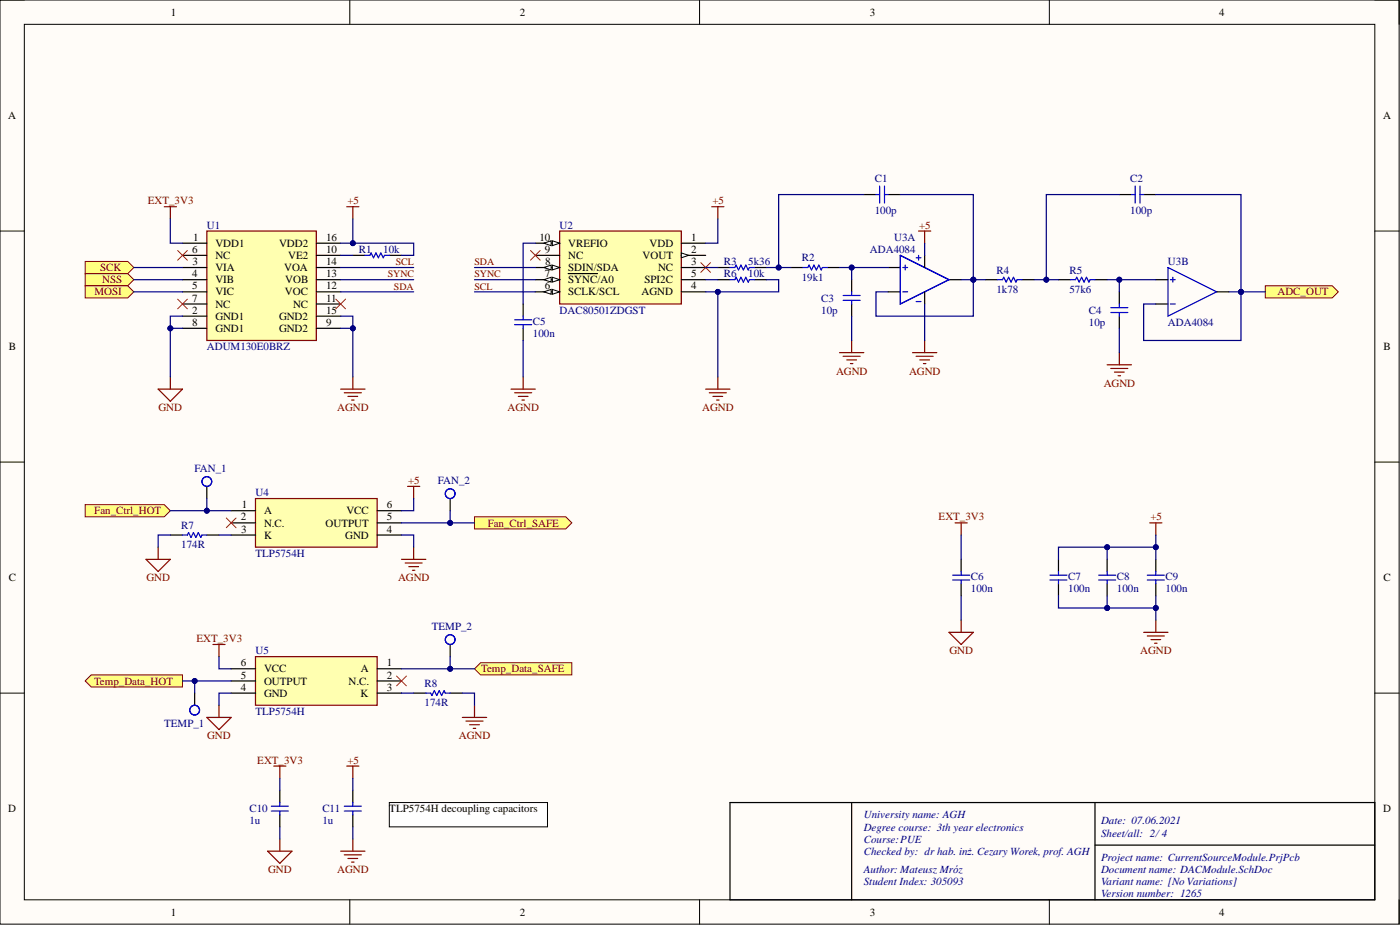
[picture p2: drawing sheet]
<svg xmlns="http://www.w3.org/2000/svg" width="292mm" height="193mm" viewBox="0 0 292 193" stroke-linecap="round" stroke-linejoin="round" font-family="sans-serif">
<defs><g id="words">
<g font-size="2.3">
<text x="35.6" y="3.3">1</text>
<text x="108.4" y="3.3">2</text>
<text x="181.5" y="3.3">3</text>
<text x="254.4" y="3.3">4</text>
<text x="1.7" y="24.9">A</text>
<text x="288.6" y="24.9">A</text>
<text x="40.1" y="52.8">6</text>
<text x="40.3" y="50.2">1</text>
<text x="44.9" y="51.5">VDD1</text>
<text x="58.2" y="51.5">VDD2</text>
<text x="68" y="50.2">16</text>
<text x="68" y="52.8">10</text>
<text x="112.5" y="50.2">10</text>
<text x="113.7" y="52.8">9</text>
<text x="118.5" y="51.5">VREFIO</text>
<text x="135.5" y="51.5">VDD</text>
<text x="144.2" y="50.2">1</text>
<text x="144.2" y="52.8">2</text>
<text x="40.1" y="57.8">4</text>
<text x="40.1" y="55.3">3</text>
<text x="44.9" y="56.6">VIA</text>
<text x="44.9" y="59.1">VIB</text>
<text x="44.9" y="54">NC</text>
<text x="59.3" y="56.6">VOA</text>
<text x="59.5" y="59.1">VOB</text>
<text x="60.1" y="54">VE2</text>
<text x="68" y="55.3">14</text>
<text x="68" y="57.8">13</text>
<text x="113.7" y="57.8">7</text>
<text x="113.7" y="55.3">8</text>
<text x="118.5" y="54">NC</text>
<text x="118.5" y="56.6">SDIN/SDA</text>
<text x="118.5" y="59.1">SYNC/A0</text>
<text x="134.1" y="54">VOUT</text>
<text x="134.5" y="59.1">SPI2C</text>
<text x="137.3" y="56.6">NC</text>
<text x="144.2" y="55.3">3</text>
<text x="144.2" y="57.8">5</text>
<text x="40.1" y="65.4">2</text>
<text x="40.1" y="62.9">7</text>
<text x="40.1" y="60.4">5</text>
<text x="44.9" y="61.6">VIC</text>
<text x="44.9" y="64.2">NC</text>
<text x="59.4" y="61.6">VOC</text>
<text x="61.1" y="64.2">NC</text>
<text x="68" y="65.4">15</text>
<text x="68" y="60.4">12</text>
<text x="68" y="62.9">11</text>
<text x="113.7" y="60.4">6</text>
<text x="118.5" y="61.6">SCLK/SCL</text>
<text x="133.9" y="61.6">AGND</text>
<text x="144.2" y="60.4">4</text>
<text x="40.1" y="68">8</text>
<text x="44.9" y="66.7">GND1</text>
<text x="44.9" y="69.3">GND1</text>
<text x="58.2" y="66.7">GND2</text>
<text x="58.2" y="69.3">GND2</text>
<text x="68" y="68">9</text>
<text x="1.8" y="73.1">B</text>
<text x="288.7" y="73.1">B</text>
<text x="50.4" y="106">1</text>
<text x="55.1" y="107.3">A</text>
<text x="72.3" y="107.3">VCC</text>
<text x="80.7" y="106">6</text>
<text x="50.2" y="108.6">2</text>
<text x="50.3" y="111.1">3</text>
<text x="55.1" y="109.8">N.C.</text>
<text x="55.1" y="112.4">K</text>
<text x="67.9" y="109.8">OUTPUT</text>
<text x="72" y="112.4">GND</text>
<text x="80.7" y="108.6">5</text>
<text x="80.7" y="111.1">4</text>
<text x="1.8" y="121.3">C</text>
<text x="288.7" y="121.3">C</text>
<text x="50.2" y="139">6</text>
<text x="50.3" y="141.5">5</text>
<text x="55.1" y="140.3">VCC</text>
<text x="55.1" y="142.8">OUTPUT</text>
<text x="72.7" y="142.8">N.C.</text>
<text x="75.3" y="140.3">A</text>
<text x="80.7" y="139">1</text>
<text x="80.7" y="141.5">2</text>
<text x="50.2" y="144.1">4</text>
<text x="55.1" y="145.4">GND</text>
<text x="75.2" y="145.4">K</text>
<text x="80.7" y="144.1">3</text>
<text x="1.7" y="169.5">D</text>
<text x="81.2" y="169.5">TLP5754H decoupling capacitors</text>
<text x="288.6" y="169.5">D</text>
<text x="35.6" y="191">1</text>
<text x="108.4" y="191">2</text>
<text x="181.5" y="191">3</text>
<text x="254.4" y="191">4</text>
</g>
<g font-size="2.3" fill="#000080">
<text x="182.5" y="38.1">C1</text>
<text x="235.8" y="38.1">C2</text>
<text x="43.2" y="47.7">U1</text>
<text x="116.8" y="47.7">U2</text>
<text x="182.5" y="44.6">100p</text>
<text x="235.8" y="44.6">100p</text>
<text x="74.9" y="52.8">R1</text>
<text x="80" y="52.8">10k</text>
<text x="181.5" y="52.8">ADA4084</text>
<text x="186.6" y="50.2">U3A</text>
<text x="151" y="57.8">R6</text>
<text x="151" y="55.3">R3</text>
<text x="156.1" y="57.8">10k</text>
<text x="156.1" y="55.3">5k36</text>
<text x="167.3" y="54.5">R2</text>
<text x="167.3" y="58.6">19k1</text>
<text x="207.9" y="57.1">R4</text>
<text x="223.1" y="57.1">R5</text>
<text x="243.7" y="55.3">U3B</text>
<text x="116.8" y="65.4">DAC80501ZDGST</text>
<text x="171.3" y="62.9">C3</text>
<text x="171.3" y="65.4">10p</text>
<text x="207.9" y="61.1">1k78</text>
<text x="223.1" y="61.1">57k6</text>
<text x="227.2" y="65.4">C4</text>
<text x="111.2" y="67.7">C5</text>
<text x="111.2" y="70.3">100n</text>
<text x="227.2" y="68">10p</text>
<text x="243.7" y="68">ADA4084</text>
<text x="43.2" y="73.1">ADUM130E0BRZ</text>
<text x="40.6" y="98.4">FAN_1</text>
<text x="91.4" y="101">FAN_2</text>
<text x="53.3" y="103.5">U4</text>
<text x="37.8" y="110.3">R7</text>
<text x="37.8" y="114.4">174R</text>
<text x="53.3" y="116.2">TLP5754H</text>
<text x="202.6" y="121">C6</text>
<text x="202.6" y="123.5">100n</text>
<text x="222.9" y="121">C7</text>
<text x="222.9" y="123.5">100n</text>
<text x="233" y="121">C8</text>
<text x="233" y="123.5">100n</text>
<text x="243.2" y="121">C9</text>
<text x="243.2" y="123.5">100n</text>
<text x="90.1" y="131.4">TEMP_2</text>
<text x="53.3" y="136.5">U5</text>
<text x="88.6" y="143.3">R8</text>
<text x="53.3" y="149.2">TLP5754H</text>
<text x="88.6" y="147.4">174R</text>
<text x="34.3" y="151.7">TEMP_1</text>
<text x="52" y="169.5">C10</text>
<text x="52" y="172">1u</text>
<text x="67.3" y="169.5">C11</text>
<text x="67.3" y="172">1u</text>
<text x="180.2" y="170.7">University name: AGH</text>
<text x="180.2" y="173.3">Degree course: 3th year electronics</text>
<text x="229.7" y="172">Date: 07.06.2021</text>
<text x="180.2" y="175.8">Course:PUE</text>
<text x="180.2" y="178.3">Checked by: dr hab. inż. Cezary Worek, prof. AGH</text>
<text x="229.7" y="179.6">Project name: CurrentSourceModule.PrjPcb</text>
<text x="229.7" y="174.5">Sheet/all: 2/4</text>
<text x="180.2" y="182.1">Author: Mateusz Mróz</text>
<text x="180.2" y="184.7">Student Index: 305093</text>
<text x="229.7" y="182.1">Document name: DACModule.SchDoc</text>
<text x="229.7" y="184.7">Variant name: [No Variations]</text>
<text x="229.7" y="187.2">Version number: 1265</text>
</g>
<g font-size="2.3" fill="#800000">
<text x="30.8" y="42.6">EXT_3V3</text>
<text x="72.5" y="42.6">+5</text>
<text x="148.6" y="42.6">+5</text>
<text x="191.8" y="47.7">+5</text>
<text x="20.9" y="56.6">SCK</text>
<text x="21.3" y="59.1">NSS</text>
<text x="19.7" y="61.6">MOSI</text>
<text x="266.5" y="61.6">ADC_OUT</text>
<text x="174.4" y="78.1">AGND</text>
<text x="189.7" y="78.1">AGND</text>
<text x="230.3" y="80.7">AGND</text>
<text x="33.1" y="85.7">GND</text>
<text x="70.4" y="85.7">AGND</text>
<text x="105.9" y="85.7">AGND</text>
<text x="146.5" y="85.7">AGND</text>
<text x="85.2" y="101">+5</text>
<text x="19.7" y="107.3">Fan_Ctrl_HOT</text>
<text x="101.7" y="109.8">Fan_Ctrl_SAFE</text>
<text x="195.8" y="108.6">EXT_3V3</text>
<text x="240" y="108.6">+5</text>
<text x="30.5" y="121.3">GND</text>
<text x="83" y="121.3">AGND</text>
<text x="41" y="133.9">EXT_3V3</text>
<text x="198.1" y="136.5">GND</text>
<text x="237.9" y="136.5">AGND</text>
<text x="19.6" y="142.8">Temp_Data_HOT</text>
<text x="100.4" y="140.3">Temp_Data_SAFE</text>
<text x="43.2" y="154.2">GND</text>
<text x="95.7" y="154.2">AGND</text>
<text x="53.7" y="159.3">EXT_3V3</text>
<text x="72.5" y="159.3">+5</text>
<text x="55.9" y="182.1">GND</text>
<text x="70.4" y="182.1">AGND</text>
</g>
<g font-size="2.1" fill="#800000">
<text x="80.9" y="57.9">SYNC</text>
<text x="82.6" y="55.3">SCL</text>
<text x="99" y="55.3">SDA</text>
<text x="99" y="57.9">SYNC</text>
<text x="82.2" y="60.4">SDA</text>
<text x="99" y="60.4">SCL</text>
</g>
</g></defs>
<path d="M0 0h291.9v192.8h-291.9z" fill-rule="evenodd" fill="#fffcf8"/>
<path d="M0 0h291.9v192.8h-291.9z" fill="none" stroke="#000" stroke-width=".21"/>
<path d="M5.1 5.1h281.7v182.6h-281.7z" fill-rule="evenodd" fill="#fffcf8"/>
<g fill="none" stroke="#000" stroke-width=".21">
<path d="M0 0h5.1M5.1 5.1h281.7v182.6h-281.7zM73 0v5.1M146 0v5.1M218.9 0v5.1M286.8 0h5.1v5.1M0 48.2h5.1M286.8 48.2h5.1M0 96.4h5.1M286.8 96.4h5.1M0 144.6h5.1M286.8 144.6h5.1"/>
<path d="M73 187.7v5.1M146 187.7v5.1M218.9 187.7v5.1M291.9 187.7v5.1"/>
</g>
<path d="M152.3 167.4h134.5v20.3h-134.5zM177.7 167.4v20.3M228.5 167.4v20.3M228.5 176.3h58.3" fill="none" stroke="#000" stroke-width=".25"/>
<path d="M116.8 48.2h25.4v15.2h-25.4z" fill-rule="evenodd" fill="#ffffb0"/>
<path d="M116.8 48.2h25.4v15.2h-25.4z" fill="none" stroke="#800000" stroke-width=".25"/>
<path d="M142.2 50.7h5M142.2 53.3h5" fill="none" stroke="#000" stroke-width=".25"/>
<path d="M142.2 52.8l1.5 .5-1.5 .5z" fill="#f8fcff"/>
<path d="M142.2 52.8l1.5 .5-1.5 .5z" fill="none" stroke="#000" stroke-width=".21"/>
<path d="M111.7 50.7h5.1M142.2 55.8h5M142.2 58.3h5M142.2 60.9h5" fill="none" stroke="#000" stroke-width=".25"/>
<path d="M115.2 50.2l1.6 .5-1.6 .5z" fill="#f8fcff"/>
<path d="M115.2 50.2l1.6 .5-1.6 .5z" fill="none" stroke="#000" stroke-width=".21"/>
<path d="M113.5 50.7l1.5-.5v1z" fill="#f8fcff"/>
<path d="M113.5 50.7l1.5-.5v1z" fill="none" stroke="#000" stroke-width=".21"/>
<path d="M111.7 53.3h5.1M111.7 55.8h5.1" fill="none" stroke="#000" stroke-width=".25"/>
<path d="M115.2 55.3l1.6 .5-1.6 .5z" fill="#f8fcff"/>
<path d="M115.2 55.3l1.6 .5-1.6 .5z" fill="none" stroke="#000" stroke-width=".21"/>
<path d="M113.5 55.8l1.5-.5v1z" fill="#f8fcff"/>
<path d="M113.5 55.8l1.5-.5v1z" fill="none" stroke="#000" stroke-width=".21"/>
<path d="M111.7 58.3h5.1" fill="none" stroke="#000" stroke-width=".25"/>
<path d="M115.2 57.8l1.6 .5-1.6 .6z" fill="#f8fcff"/>
<path d="M115.2 57.8l1.6 .5-1.6 .6z" fill="none" stroke="#000" stroke-width=".21"/>
<path d="M113.5 58.3l1.5-.5v1.1z" fill="#f8fcff"/>
<path d="M113.5 58.3l1.5-.5v1.1z" fill="none" stroke="#000" stroke-width=".21"/>
<path d="M118.5 57.1h6.2M111.7 60.9h5.1" fill="none" stroke="#000" stroke-width=".25"/>
<path d="M115.2 60.4l1.6 .5-1.6 .5z" fill="#f8fcff"/>
<path d="M115.2 60.4l1.6 .5-1.6 .5z" fill="none" stroke="#000" stroke-width=".21"/>
<path d="M113.5 60.9l1.5-.5v1z" fill="#f8fcff"/>
<path d="M113.5 60.9l1.5-.5v1z" fill="none" stroke="#000" stroke-width=".21"/>
<path d="M43.2 48.2h22.8v22.8h-22.8z" fill-rule="evenodd" fill="#ffffb0"/>
<g fill="none" stroke="#800000" stroke-width=".25">
<path d="M34.3 43.1h2.5M35.5 43.1v2.6M43.2 48.2h22.8v22.8h-22.8zM72.3 43.1h2.6M73.6 43.1v2.6M148.5 43.1h2.5M149.8 43.1v2.6M35.5 78.6v2.6M73.6 78.6v2.6M149.8 78.6v2.6M33 81.2h5.1l-2.6 2.5zM71.1 81.2h5.1"/>
<path d="M71.8 81.9h3.6M72.6 82.7h2M73.4 83.5h.5M147.2 81.2h5.1M148 81.9h3.5M148.8 82.7h2M149.5 83.5h.5"/>
</g>
<g fill="none" stroke="#000" stroke-width=".25">
<path d="M38.1 50.7h5.1M38.1 55.8h5.1M38.1 58.3h5.1M38.1 53.3h5.1M66 50.7h5.1M66 55.8h5.1M66 58.3h5.1M66 53.3h5.1M38.1 66h5.1M38.1 60.9h5.1M38.1 63.4h5.1M38.1 68.5h5.1"/>
<path d="M66 66h5.1M66 60.9h5.1M66 63.4h5.1M66 68.5h5.1"/>
</g>
<path d="M37.1 52.3l2 2M39.1 52.3l-2 2M110.7 52.3l2 2M112.7 52.3l-2 2M146.2 54.8l2 2M148.2 54.8l-2 2M37.1 62.4l2 2M39.1 62.4l-2 2M70.1 62.4l2 2M72.1 62.4l-2 2" fill="none" stroke="#f00" stroke-width=".21"/>
<path d="M17.8 57.1h8.9l1.2 1.2-1.2 1.3h-8.9z" fill-rule="evenodd" fill="#ffff80"/>
<path d="M17.8 57.1h8.9l1.2 1.2-1.2 1.3h-8.9z" fill="none" stroke="#800000" stroke-width=".21"/>
<path d="M73.6 53.3h2.6M81.2 53.3h2.6M149.8 58.3h2.5M157.4 58.3h2.5M109.2 63.4v2.6M109.2 68.5v2.5M200.5 116.7v2.5M220.8 116.7v2.5M200.5 121.8v2.5M220.8 121.8v2.5" fill="none" stroke="#000" stroke-width=".25"/>
<g fill="none" stroke="#00f" stroke-width=".25">
<path d="M76.2 53.3h1l.2-.5 .5 1 .5-1 .5 1 .6-1 .5 1 .2-.5h1M152.3 58.3h1l.3-.5 .5 1.1 .5-1.1 .5 1.1 .5-1.1 .5 1.1 .3-.6h1M107.4 67.7h3.5M107.4 66.7h3.5M109.2 66v.7M109.2 67.7v.8M198.8 120h3.5M200.5 119.2v.8M219.1 120h3.5M220.8 119.2v.8M198.8 121h3.5M200.5 121v.8"/>
<path d="M219.1 121h3.5M220.8 121v.8"/>
</g>
<g fill="none" stroke="#800000" stroke-width=".25">
<path d="M109.2 78.6v2.6M106.6 81.2h5.1M107.4 81.9h3.5M108.1 82.7h2.1M108.9 83.5h.5M199.3 109.1h2.5M200.5 109.1v2.5M239.9 109.1h2.5M241.2 109.1v2.5M198 131.9h5.1l-2.6 2.5zM200.5 129.4v2.5M238.6 131.9h5.1"/>
<path d="M239.4 132.7h3.5M240.1 133.4h2.1M240.9 134.2h.5M241.2 129.4v2.5"/>
</g>
<path d="M264 59.6h14l1.2 1.3-1.2 1.3h-14z" fill-rule="evenodd" fill="#ffff80"/>
<path d="M264 59.6h14l1.2 1.3-1.2 1.3h-14z" fill="none" stroke="#800000" stroke-width=".21"/>
<g fill="none" stroke="#00f" stroke-width=".25">
<path d="M183.5 38.8v3.6M184.5 38.8v3.6M236.8 38.8v3.6M237.9 38.8v3.6M152.3 55.8h1l.3-.5 .5 1 .5-1 .5 1 .5-1 .5 1 .3-.5h1M167.5 55.8h1.1l.2-.5 .5 1 .5-1 .5 1 .5-1 .5 1 .3-.5h1M182.8 40.6h.7M184.5 40.6h.8M187.8 53.3l10.2 5-10.2 5.1zM188.4 55.8h1M188.9 55.3v1M191.1 53.8h1.1"/>
<path d="M191.7 53.3v1M208.2 58.3h1l.2-.5 .5 1.1 .5-1.1 .5 1.1 .6-1.1 .5 1.1 .2-.6h1M223.4 58.3h1l.3-.5 .5 1.1 .5-1.1 .5 1.1 .5-1.1 .5 1.1 .2-.6h1.1M236.1 40.6h.7M237.9 40.6h.7M243.7 55.8l10.1 5.1-10.1 5.1zM244.2 58.3h1M244.7 57.8v1.1M175.9 62.7h3.6M175.9 61.6h3.6M177.7 60.9v.7M177.7 62.7v.7"/>
<path d="M188.4 60.9h1M191.1 62.9h1.1M231.8 65.2h3.5M231.8 64.2h3.5M233.5 63.4v.8M233.5 65.2v.8M244.2 63.4h1M229.2 120h3.6M231 119.2v.8M229.2 121h3.6M231 121v.8"/>
</g>
<g fill="none" stroke="#000" stroke-width=".25">
<path d="M149.8 55.8h2.5M157.4 55.8h2.5M165 55.8h2.5M172.6 55.8h2.6M177.7 58.3v2.6M180.2 40.6h2.6M185.3 55.8h2.5M185.3 40.6h2.5M192.9 53.3v2.5M198 58.3h2.5M205.6 58.3h2.6M213.2 58.3h2.6"/>
<path d="M220.8 58.3h2.6M228.5 58.3h2.5M233.5 40.6h2.6M238.6 40.6h2.6M241.2 58.3h2.5M177.7 63.4v2.6M185.3 60.9h2.5M192.9 60.9v2.5M233.5 60.9v2.5M233.5 66v2.5M241.2 63.4h2.5M253.8 60.9h2.6"/>
<path d="M231 116.7v2.5M231 121.8v2.5"/>
</g>
<g fill="none" stroke="#800000" stroke-width=".25">
<path d="M191.7 48.2h2.5M192.9 48.2v2.5M175.2 73.6h5M175.9 74.3h3.6M176.7 75.1h2M177.4 75.8h.5M177.7 71v2.6M190.4 73.6h5.1M191.1 74.3h3.6M191.9 75.1h2M192.7 75.8h.5M192.9 71v2.6"/>
<path d="M231 76.1h5.1M231.8 76.9h3.5M232.5 77.6h2.1M233.3 78.4h.5M233.5 73.6v2.5"/>
</g>
<path d="M53.3 104h25.4v10.2h-25.4z" fill-rule="evenodd" fill="#ffffb0"/>
<path d="M53.3 104h25.4v10.2h-25.4z" fill="none" stroke="#800000" stroke-width=".25"/>
<path d="M48.2 106.5h5.1M48.2 109.1h5.1M48.2 111.6h5.1M78.7 106.5h5.1M78.7 109.1h5.1M78.7 111.6h5.1" fill="none" stroke="#000" stroke-width=".25"/>
<path d="M53.3 137h25.4v10.1h-25.4z" fill-rule="evenodd" fill="#ffffb0"/>
<path d="M30.5 116.7h5l-2.5 2.5zM33 114.2v2.5M53.3 137h25.4v10.1h-25.4z" fill="none" stroke="#800000" stroke-width=".25"/>
<path d="M35.5 111.6h2.6M43.2 111.6h2.5M48.2 139.5h5.1M78.7 139.5h5.1M48.2 142.1h5.1M48.2 144.6h5.1M78.7 142.1h5.1M78.7 144.6h5.1" fill="none" stroke="#000" stroke-width=".25"/>
<path d="M38.1 111.6h1l.2-.5 .6 1 .5-1 .5 1 .5-1 .5 1 .2-.5h1.1" fill="none" stroke="#00f" stroke-width=".25"/>
<path d="M47.2 108.1l2 2M49.2 108.1l-2 2" fill="none" stroke="#f00" stroke-width=".21"/>
<path d="M17.8 105.3h16.5l1.2 1.2-1.2 1.3h-16.5z" fill-rule="evenodd" fill="#ffff80"/>
<path d="M17.8 105.3h16.5l1.2 1.2-1.2 1.3h-16.5z" fill="none" stroke="#800000" stroke-width=".21"/>
<path d="M86.3 144.6h2.5M93.9 144.6h2.6" fill="none" stroke="#000" stroke-width=".25"/>
<path d="M88.8 144.6h1.1l.2 .5 .5-1 .5 1 .5-1 .5 1 .6-1 .2 .5h1" fill="none" stroke="#00f" stroke-width=".25"/>
<path d="M82.8 141l2 2.1M84.8 141l-2 2.1" fill="none" stroke="#f00" stroke-width=".21"/>
<path d="M99 139.5l1.3-1.2h19v2.5h-19z" fill-rule="evenodd" fill="#ffff80"/>
<path d="M99 139.5l1.3-1.2h19v2.5h-19z" fill="none" stroke="#800000" stroke-width=".21"/>
<path d="M44.4 134.4h2.6M45.7 134.4v2.6M43.2 149.7h5l-2.5 2.5zM45.7 147.1v2.6" fill="none" stroke="#800000" stroke-width=".25"/>
<path d="M17.8 142.1l1.2-1.3h19.1v2.5h-19.1z" fill-rule="evenodd" fill="#ffff80"/>
<path d="M17.8 142.1l1.2-1.3h19.1v2.5h-19.1z" fill="none" stroke="#800000" stroke-width=".21"/>
<path d="M83.8 116.7h5M84.5 117.5h3.6M85 101.5h2.6M85.3 118.2h2M86.1 119h.5M86.3 101.5v2.5M86.3 114.2v2.5" fill="none" stroke="#800000" stroke-width=".25"/>
<path d="M99 107.8h19l1.3 1.3-1.3 1.2h-19z" fill-rule="evenodd" fill="#ffff80"/>
<path d="M99 107.8h19l1.3 1.3-1.3 1.2h-19z" fill="none" stroke="#800000" stroke-width=".21"/>
<path d="M241.2 116.7v2.5M241.2 121.8v2.5M58.4 164.9v2.5M58.4 170v2.5M73.6 164.9v2.5M73.6 170v2.5" fill="none" stroke="#000" stroke-width=".25"/>
<path d="M239.4 120h3.5M241.2 119.2v.8M239.4 121h3.5M241.2 121v.8M56.6 169.2h3.6M56.6 168.2h3.6M58.4 167.4v.8M58.4 169.2v.8M71.8 169.2h3.6M71.8 168.2h3.6M73.6 167.4v.8M73.6 169.2v.8" fill="none" stroke="#00f" stroke-width=".25"/>
<path d="M57.1 159.8h2.6M58.4 159.8v2.6M72.3 159.8h2.6M73.6 159.8v2.6M55.8 177.6h5.1l-2.5 2.5zM58.4 175v2.6M71.1 177.6h5.1M71.8 178.3h3.6M72.6 179.1h2M73.4 179.9h.5M73.6 175v2.6" fill="none" stroke="#800000" stroke-width=".25"/>
<path d="M81.2 167.4h33v5.1h-33z" fill-rule="evenodd" fill="#fff"/>
<path d="M81.2 167.4h33v5.1h-33z" fill="none" stroke="#000" stroke-width=".21"/>
<path d="M17.8 59.6h8.9l1.2 1.3-1.2 1.3h-8.9z" fill-rule="evenodd" fill="#ffff80"/>
<path d="M17.8 59.6h8.9l1.2 1.3-1.2 1.3h-8.9z" fill="none" stroke="#800000" stroke-width=".21"/>
<path d="M17.8 54.5h8.9l1.2 1.3-1.2 1.3h-8.9z" fill-rule="evenodd" fill="#ffff80"/>
<path d="M17.8 54.5h8.9l1.2 1.3-1.2 1.3h-8.9z" fill="none" stroke="#800000" stroke-width=".21"/>
<path d="M96.5 149.7h5M97.2 150.4h3.6M98 151.2h2M98.7 151.9h.6M99 147.1v2.6" fill="none" stroke="#800000" stroke-width=".25"/>
<path d="M43.2 101.5v2.5M93.9 104v2.5M93.9 134.4v2.6M40.6 144.6v2.5" fill="none" stroke="#000" stroke-width=".25"/>
<g fill="none" stroke="#00f" stroke-width=".25">
<circle cx="43.2" cy="100.5" r="1.02"/>
<circle cx="93.9" cy="103" r="1.02"/>
<circle cx="93.9" cy="133.4" r="1.02"/>
<circle cx="40.6" cy="148.1" r="1.02"/>
</g>
<path d="M38.1 68.5h-2.6v10.1" fill="none" stroke="#000080" stroke-width=".25"/>
<circle cx="35.5" cy="68.5" r=".51" fill="#000080"/>
<circle cx="35.5" cy="68.5" r=".51" fill="none" stroke="#000080" stroke-width=".21"/>
<path d="M71.1 68.5h2.5v10.1" fill="none" stroke="#000080" stroke-width=".25"/>
<circle cx="73.6" cy="68.5" r=".51" fill="#000080"/>
<circle cx="73.6" cy="68.5" r=".51" fill="none" stroke="#000080" stroke-width=".21"/>
<path d="M38.1 66h-2.6v2.5" fill="none" stroke="#000080" stroke-width=".25"/>
<circle cx="35.5" cy="68.5" r=".51" fill="#000080"/>
<circle cx="35.5" cy="68.5" r=".51" fill="none" stroke="#000080" stroke-width=".21"/>
<path d="M71.1 66h2.5v2.5" fill="none" stroke="#000080" stroke-width=".25"/>
<circle cx="73.6" cy="68.5" r=".51" fill="#000080"/>
<circle cx="73.6" cy="68.5" r=".51" fill="none" stroke="#000080" stroke-width=".21"/>
<path d="M27.9 58.3h10.2M27.9 55.8h10.2M35.5 45.7v5h2.6M149.8 45.7v5h-2.6M27.9 60.9h10.2M147.2 60.9h2.6v17.7" fill="none" stroke="#000080" stroke-width=".25"/>
<circle cx="149.8" cy="60.9" r=".51" fill="#000080"/>
<circle cx="149.8" cy="60.9" r=".51" fill="none" stroke="#000080" stroke-width=".21"/>
<path d="M147.2 58.3h2.6M159.9 58.3h2.6v2.6h-12.7" fill="none" stroke="#000080" stroke-width=".25"/>
<circle cx="149.8" cy="60.9" r=".51" fill="#000080"/>
<circle cx="149.8" cy="60.9" r=".51" fill="none" stroke="#000080" stroke-width=".21"/>
<path d="M73.6 45.7v5h-2.5" fill="none" stroke="#000080" stroke-width=".25"/>
<circle cx="73.6" cy="50.7" r=".51" fill="#000080"/>
<circle cx="73.6" cy="50.7" r=".51" fill="none" stroke="#000080" stroke-width=".21"/>
<path d="M71.1 53.3h2.5M73.6 50.7h12.7v2.6h-2.5" fill="none" stroke="#000080" stroke-width=".25"/>
<circle cx="73.6" cy="50.7" r=".51" fill="#000080"/>
<circle cx="73.6" cy="50.7" r=".51" fill="none" stroke="#000080" stroke-width=".21"/>
<path d="M111.7 50.7h-2.5v12.7M147.2 55.8h2.6M177.7 55.8v2.5M109.2 71v7.6" fill="none" stroke="#000080" stroke-width=".25"/>
<circle cx="177.7" cy="55.8" r=".51" fill="#000080"/>
<circle cx="177.7" cy="55.8" r=".51" fill="none" stroke="#000080" stroke-width=".21"/>
<path d="M200.5 58.3h2.6v7.7h-20.3v-5.1h2.5" fill="none" stroke="#000080" stroke-width=".25"/>
<circle cx="203.1" cy="58.3" r=".51" fill="#000080"/>
<circle cx="203.1" cy="58.3" r=".51" fill="none" stroke="#000080" stroke-width=".21"/>
<path d="M187.8 40.6h15.3v17.7" fill="none" stroke="#000080" stroke-width=".25"/>
<circle cx="203.1" cy="58.3" r=".51" fill="#000080"/>
<circle cx="203.1" cy="58.3" r=".51" fill="none" stroke="#000080" stroke-width=".21"/>
<path d="M180.2 40.6h-17.7v15.2" fill="none" stroke="#000080" stroke-width=".25"/>
<circle cx="162.5" cy="55.8" r=".51" fill="#000080"/>
<circle cx="162.5" cy="55.8" r=".51" fill="none" stroke="#000080" stroke-width=".21"/>
<path d="M192.9 50.7v2.6M177.7 66v5M192.9 63.4v7.6M233.5 68.5v5.1M256.4 60.9h2.5v10.1h-20.3v-7.6h2.6" fill="none" stroke="#000080" stroke-width=".25"/>
<circle cx="258.9" cy="60.9" r=".51" fill="#000080"/>
<circle cx="258.9" cy="60.9" r=".51" fill="none" stroke="#000080" stroke-width=".21"/>
<path d="M203.1 58.3h2.5" fill="none" stroke="#000080" stroke-width=".25"/>
<circle cx="203.1" cy="58.3" r=".51" fill="#000080"/>
<circle cx="203.1" cy="58.3" r=".51" fill="none" stroke="#000080" stroke-width=".21"/>
<path d="M233.5 40.6h-15.2v17.7" fill="none" stroke="#000080" stroke-width=".25"/>
<circle cx="218.3" cy="58.3" r=".51" fill="#000080"/>
<circle cx="218.3" cy="58.3" r=".51" fill="none" stroke="#000080" stroke-width=".21"/>
<path d="M241.2 40.6h17.7v20.3" fill="none" stroke="#000080" stroke-width=".25"/>
<circle cx="258.9" cy="60.9" r=".51" fill="#000080"/>
<circle cx="258.9" cy="60.9" r=".51" fill="none" stroke="#000080" stroke-width=".21"/>
<path d="M258.9 60.9h5.1" fill="none" stroke="#000080" stroke-width=".25"/>
<circle cx="258.9" cy="60.9" r=".51" fill="#000080"/>
<circle cx="258.9" cy="60.9" r=".51" fill="none" stroke="#000080" stroke-width=".21"/>
<path d="M233.5 58.3v2.6" fill="none" stroke="#000080" stroke-width=".25"/>
<circle cx="233.5" cy="58.3" r=".51" fill="#000080"/>
<circle cx="233.5" cy="58.3" r=".51" fill="none" stroke="#000080" stroke-width=".21"/>
<path d="M35.5 106.5h12.7M45.7 111.6h2.5" fill="none" stroke="#000080" stroke-width=".25"/>
<circle cx="43.2" cy="106.5" r=".51" fill="#000080"/>
<circle cx="43.2" cy="106.5" r=".51" fill="none" stroke="#000080" stroke-width=".21"/>
<path d="M35.5 111.6h-2.5v2.6M83.8 139.5h15.2M83.8 144.6h2.5M96.5 144.6h2.5v2.5" fill="none" stroke="#000080" stroke-width=".25"/>
<circle cx="93.9" cy="139.5" r=".51" fill="#000080"/>
<circle cx="93.9" cy="139.5" r=".51" fill="none" stroke="#000080" stroke-width=".21"/>
<path d="M45.7 137v2.5h2.5M38.1 142.1h10.1M48.2 144.6h-2.5v2.5" fill="none" stroke="#000080" stroke-width=".25"/>
<circle cx="40.6" cy="142.1" r=".51" fill="#000080"/>
<circle cx="40.6" cy="142.1" r=".51" fill="none" stroke="#000080" stroke-width=".21"/>
<path d="M83.8 111.6h2.5v2.6M83.8 109.1h15.2M86.3 104v2.5h-2.5" fill="none" stroke="#000080" stroke-width=".25"/>
<circle cx="93.9" cy="109.1" r=".51" fill="#000080"/>
<circle cx="93.9" cy="109.1" r=".51" fill="none" stroke="#000080" stroke-width=".21"/>
<path d="M220.8 116.7v-2.5h20.4v2.5" fill="none" stroke="#000080" stroke-width=".25"/>
<circle cx="231" cy="114.2" r=".51" fill="#000080"/>
<circle cx="231" cy="114.2" r=".51" fill="none" stroke="#000080" stroke-width=".21"/>
<circle cx="241.2" cy="114.2" r=".51" fill="#000080"/>
<circle cx="241.2" cy="114.2" r=".51" fill="none" stroke="#000080" stroke-width=".21"/>
<path d="M241.2 111.6v2.6" fill="none" stroke="#000080" stroke-width=".25"/>
<circle cx="241.2" cy="114.2" r=".51" fill="#000080"/>
<circle cx="241.2" cy="114.2" r=".51" fill="none" stroke="#000080" stroke-width=".21"/>
<path d="M231 124.3v2.5" fill="none" stroke="#000080" stroke-width=".25"/>
<circle cx="231" cy="126.8" r=".51" fill="#000080"/>
<circle cx="231" cy="126.8" r=".51" fill="none" stroke="#000080" stroke-width=".21"/>
<path d="M241.2 124.3v2.5" fill="none" stroke="#000080" stroke-width=".25"/>
<circle cx="241.2" cy="126.8" r=".51" fill="#000080"/>
<circle cx="241.2" cy="126.8" r=".51" fill="none" stroke="#000080" stroke-width=".21"/>
<path d="M200.5 111.6v5.1M200.5 124.3v5.1M220.8 124.3v2.5h20.4v2.6" fill="none" stroke="#000080" stroke-width=".25"/>
<circle cx="231" cy="126.8" r=".51" fill="#000080"/>
<circle cx="231" cy="126.8" r=".51" fill="none" stroke="#000080" stroke-width=".21"/>
<circle cx="241.2" cy="126.8" r=".51" fill="#000080"/>
<circle cx="241.2" cy="126.8" r=".51" fill="none" stroke="#000080" stroke-width=".21"/>
<path d="M231 114.2v2.5" fill="none" stroke="#000080" stroke-width=".25"/>
<circle cx="231" cy="114.2" r=".51" fill="#000080"/>
<circle cx="231" cy="114.2" r=".51" fill="none" stroke="#000080" stroke-width=".21"/>
<path d="M71.1 55.8h15.2M71.1 58.3h15.2M159.9 55.8h5.1M71.1 60.9h15.2M58.4 162.4v2.5M58.4 172.5v2.5M73.6 162.4v2.5M73.6 172.5v2.5" fill="none" stroke="#000080" stroke-width=".25"/>
<circle cx="162.5" cy="55.8" r=".51" fill="#000080"/>
<circle cx="162.5" cy="55.8" r=".51" fill="none" stroke="#000080" stroke-width=".21"/>
<path d="M175.2 55.8h10.1" fill="none" stroke="#000080" stroke-width=".25"/>
<circle cx="177.7" cy="55.8" r=".51" fill="#000080"/>
<circle cx="177.7" cy="55.8" r=".51" fill="none" stroke="#000080" stroke-width=".21"/>
<path d="M215.8 58.3h5" fill="none" stroke="#000080" stroke-width=".25"/>
<circle cx="218.3" cy="58.3" r=".51" fill="#000080"/>
<circle cx="218.3" cy="58.3" r=".51" fill="none" stroke="#000080" stroke-width=".21"/>
<path d="M231 58.3h10.2" fill="none" stroke="#000080" stroke-width=".25"/>
<circle cx="233.5" cy="58.3" r=".51" fill="#000080"/>
<circle cx="233.5" cy="58.3" r=".51" fill="none" stroke="#000080" stroke-width=".21"/>
<path d="M99 55.8h12.7M99 58.3h12.7M99 60.9h12.7M43.2 104v2.5" fill="none" stroke="#000080" stroke-width=".25"/>
<circle cx="43.2" cy="106.5" r=".51" fill="#000080"/>
<circle cx="43.2" cy="106.5" r=".51" fill="none" stroke="#000080" stroke-width=".21"/>
<path d="M93.9 106.5v2.6" fill="none" stroke="#000080" stroke-width=".25"/>
<circle cx="93.9" cy="109.1" r=".51" fill="#000080"/>
<circle cx="93.9" cy="109.1" r=".51" fill="none" stroke="#000080" stroke-width=".21"/>
<path d="M93.9 137v2.5" fill="none" stroke="#000080" stroke-width=".25"/>
<circle cx="93.9" cy="139.5" r=".51" fill="#000080"/>
<circle cx="93.9" cy="139.5" r=".51" fill="none" stroke="#000080" stroke-width=".21"/>
<path d="M40.6 142.1v2.5" fill="none" stroke="#000080" stroke-width=".25"/>
<circle cx="40.6" cy="142.1" r=".51" fill="#000080"/>
<circle cx="40.6" cy="142.1" r=".51" fill="none" stroke="#000080" stroke-width=".21"/>
<use href="#words"/>
</svg>
